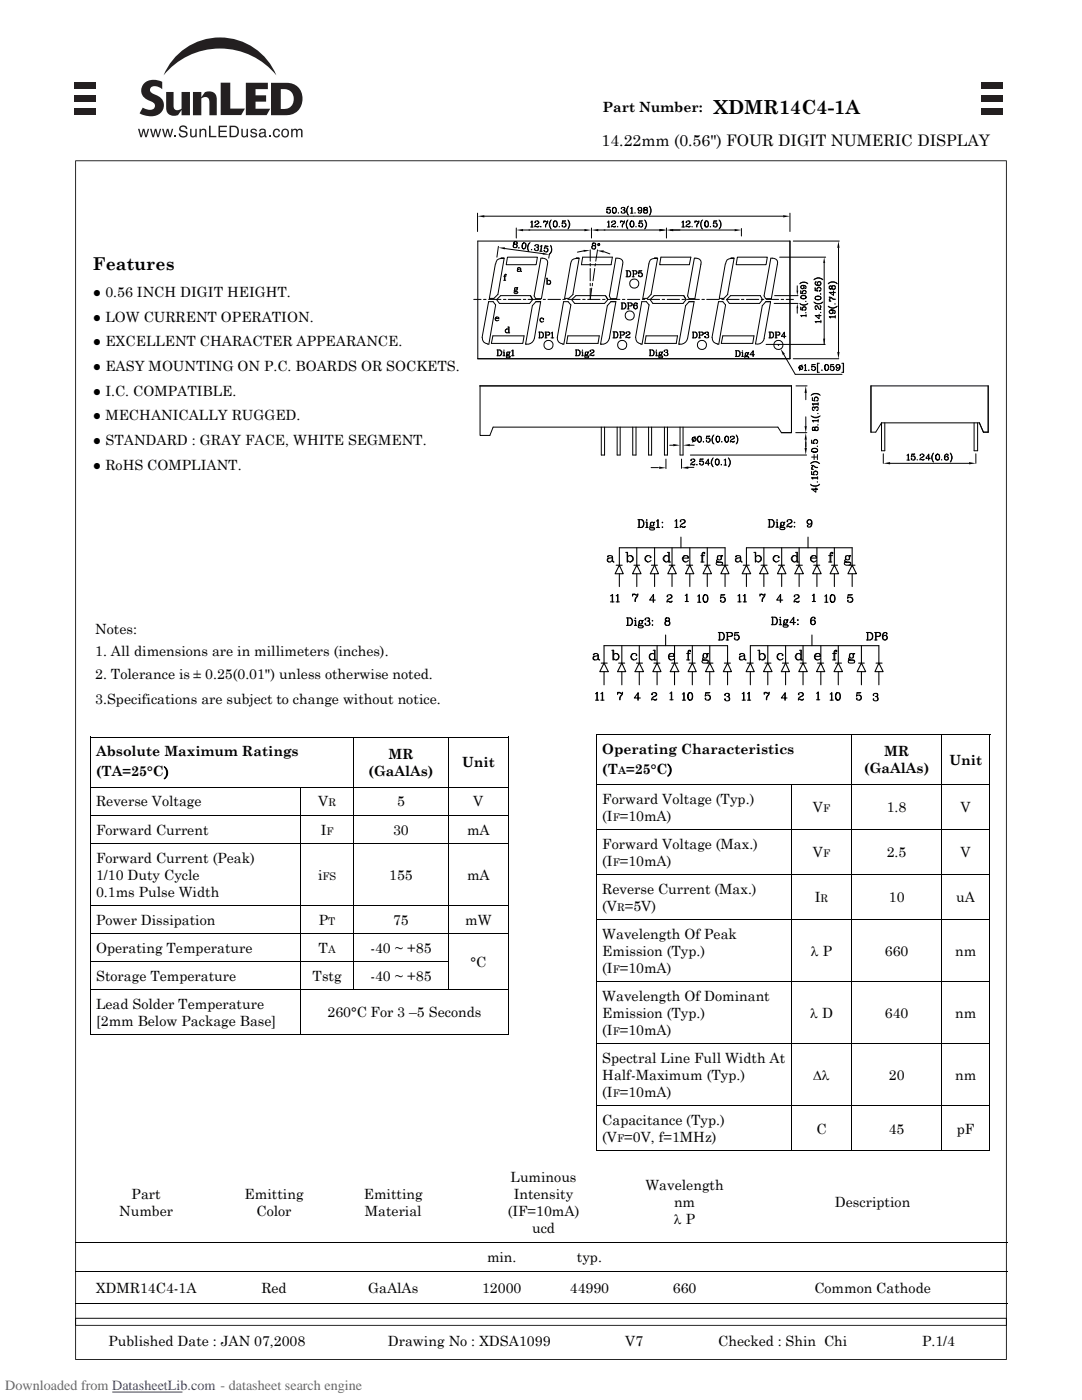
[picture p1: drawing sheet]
<svg xmlns="http://www.w3.org/2000/svg" width="216mm" height="279mm" viewBox="0 0 216 279" stroke-linecap="round" stroke-linejoin="round" font-family="sans-serif">
<defs><g id="words">
<text font-size="3.9" x="142.5" y="22.8">XDMR14C4-1A</text>
<text font-size="3.5" x="18.5" y="53.8">Features</text>
<text font-size="3.2" x="120" y="29.1">14.22mm (0.56&quot;) FOUR DIGIT NUMERIC DISPLAY</text>
<g font-size="2.8">
<text x="120.2" y="22.4">Part Number:</text>
<text x="18.5" y="59.3">● 0.56 INCH DIGIT HEIGHT.</text>
<text x="18.5" y="64.2">● LOW CURRENT OPERATION.</text>
<text x="18.5" y="69.1">● EXCELLENT CHARACTER APPEARANCE.</text>
<text x="18.5" y="74">● EASY MOUNTING ON P.C. BOARDS OR SOCKETS.</text>
<text x="18.5" y="79">● I.C. COMPATIBLE.</text>
<text x="18.5" y="83.9">● MECHANICALLY RUGGED.</text>
<text x="18.5" y="88.8">● STANDARD : GRAY FACE, WHITE SEGMENT.</text>
<text x="18.5" y="93.7">● RoHS COMPLIANT.</text>
<text x="19" y="126.4">Notes:</text>
<text x="19" y="131">1. All dimensions are in millimeters (inches).</text>
<text x="19" y="135.6">2. Tolerance is ± 0.25(0.01&quot;) unless otherwise noted.</text>
<text x="19" y="140.5">3.Specifications are subject to change without notice.</text>
<text x="19.2" y="151">Absolute Maximum Ratings</text>
<text x="19.2" y="154.9">(TA=25°C)</text>
<text x="73.5" y="154.9">(GaAlAs)</text>
<text x="77.5" y="151.5">MR</text>
<text x="92.2" y="153.2">Unit</text>
<text x="120.2" y="150.4">Operating Characteristics</text>
<text x="120.2" y="154.4">(T =25°C)</text>
<text x="172.4" y="154.3">(GaAlAs)</text>
<text x="176.4" y="150.9">MR</text>
<text x="189.4" y="152.6">Unit</text>
<text x="19.2" y="161">Reverse Voltage</text>
<text x="63.5" y="161">V</text>
<text x="79.2" y="161">5</text>
<text x="94.4" y="161">V</text>
<text x="120.2" y="160.4">Forward Voltage (Typ.)</text>
<text x="19.2" y="166.6">Forward Current</text>
<text x="64" y="166.6">I</text>
<text x="78.4" y="166.6">30</text>
<text x="93.2" y="166.6">mA</text>
<text x="120.2" y="163.8">(I =10mA)</text>
<text x="162.2" y="162.1">V</text>
<text x="177" y="162.1">1.8</text>
<text x="191.7" y="162.1">V</text>
<text x="19.2" y="172.1">Forward Current (Peak)</text>
<text x="120.2" y="169.4">Forward Voltage (Max.)</text>
<text x="120.2" y="172.8">(I =10mA)</text>
<text x="162.2" y="171.1">V</text>
<text x="177" y="171.1">2.5</text>
<text x="191.7" y="171.1">V</text>
<text x="19.2" y="175.5">1/10 Duty Cycle</text>
<text x="19.2" y="178.9">0.1ms Pulse Width</text>
<text x="63.5" y="175.5">i</text>
<text x="77.7" y="175.5">155</text>
<text x="93.2" y="175.5">mA</text>
<text x="120.2" y="178.4">Reverse Current (Max.)</text>
<text x="19.2" y="184.6">Power Dissipation</text>
<text x="63.6" y="184.6">P</text>
<text x="78.4" y="184.6">75</text>
<text x="92.8" y="184.6">mW</text>
<text x="120.2" y="181.8">(V =5V)</text>
<text x="162.6" y="180.1">I</text>
<text x="177.4" y="180.1">10</text>
<text x="190.8" y="180.1">uA</text>
<text x="19.2" y="190.1">Operating Temperature</text>
<text x="63.6" y="190.1">T</text>
<text x="73.9" y="190.1">-40 ~ +85</text>
<text x="120.2" y="187.4">Wavelength Of Peak</text>
<text x="120.2" y="190.8">Emission (Typ.)</text>
<text x="161.8" y="190.8">λ P</text>
<text x="176.6" y="190.8">660</text>
<text x="190.6" y="190.8">nm</text>
<text x="19.2" y="195.7">Storage Temperature</text>
<text x="62.4" y="195.7">Tstg</text>
<text x="73.9" y="195.7">-40 ~ +85</text>
<text x="93.9" y="192.9">°C</text>
<text x="120.2" y="194.2">(I =10mA)</text>
<text x="19.2" y="201.3">Lead Solder Temperature</text>
<text x="65.4" y="203">260°C For 3 –5 Seconds</text>
<text x="120.2" y="199.8">Wavelength Of Dominant</text>
<text x="120.2" y="203.2">Emission (Typ.)</text>
<text x="161.6" y="203.2">λ D</text>
<text x="176.6" y="203.2">640</text>
<text x="190.6" y="203.2">nm</text>
<text x="19.2" y="204.7">[2mm Below Package Base]</text>
<text x="120.2" y="206.6">(I =10mA)</text>
<text x="120.2" y="212.2">Spectral Line Full Width At</text>
<text x="120.2" y="215.6">Half-Maximum (Typ.)</text>
<text x="162.3" y="215.6">Δλ</text>
<text x="177.4" y="215.6">20</text>
<text x="190.6" y="215.6">nm</text>
<text x="120.2" y="219">(I =10mA)</text>
<text x="120.2" y="224.6">Capacitance (Typ.)</text>
<text x="120.2" y="227.9">(V =0V, f=1MHz)</text>
<text x="162.9" y="226.3">C</text>
<text x="177.4" y="226.3">45</text>
<text x="190.9" y="226.3">pF</text>
<text x="26.3" y="239.3">Part</text>
<text x="48.8" y="239.3">Emitting</text>
<text x="72.6" y="239.3">Emitting</text>
<text x="101.9" y="235.9">Luminous</text>
<text x="102.5" y="239.3">Intensity</text>
<text x="128.8" y="237.5">Wavelength</text>
<text x="23.8" y="242.7">Number</text>
<text x="51.2" y="242.7">Color</text>
<text x="72.8" y="242.7">Material</text>
<text x="101.3" y="242.7">(IF=10mA)</text>
<text x="134.5" y="244.4">λ P</text>
<text x="134.5" y="240.9">nm</text>
<text x="166.6" y="241">Description</text>
<text x="97.2" y="251.9">min.</text>
<text x="106.2" y="246">ucd</text>
<text x="115.1" y="251.9">typ.</text>
<text x="19.1" y="258">XDMR14C4-1A</text>
<text x="52.2" y="258">Red</text>
<text x="73.5" y="258">GaAlAs</text>
<text x="96.2" y="258">12000</text>
<text x="113.7" y="258">44990</text>
<text x="134.3" y="258">660</text>
<text x="162.5" y="258">Common Cathode</text>
<text x="21.6" y="268.6">Published Date : JAN 07,2008</text>
<text x="77.4" y="268.6">Drawing No : XDSA1099</text>
<text x="124.8" y="268.6">V7</text>
<text x="143.3" y="268.6">Checked : Shin Chi</text>
<text x="184" y="268.6">P.1/4</text>
</g>
<text font-size="2.8" fill="#696969" x="1.1" y="277.4">Downloaded from DatasheetLib.com - datasheet search engine</text>
<g font-size="2.1">
<text x="123.3" y="154.4">A</text>
<text x="65.5" y="161">R</text>
<text x="65.2" y="166.6">F</text>
<text x="122.3" y="163.8">F</text>
<text x="164.2" y="162.1">F</text>
<text x="122.3" y="172.8">F</text>
<text x="164.2" y="171.1">F</text>
<text x="64.3" y="175.5">FS</text>
<text x="65.5" y="184.6">T</text>
<text x="123.1" y="181.8">R</text>
<text x="163.7" y="180.1">R</text>
<text x="65.5" y="190.1">A</text>
<text x="122.3" y="194.2">F</text>
<text x="122.3" y="206.6">F</text>
<text x="122.3" y="219">F</text>
<text x="123.1" y="227.9">F</text>
</g>
</g></defs>
<g fill="#231f20">
<path d="M14.7 21.7h4.4v1.3h-4.4z"/>
<path d="M14.7 19h4.4v1.3h-4.4z"/>
<path d="M14.7 16.5h4.4v1.3h-4.4z"/>
<path d="M195.8 21.7h4.4v1.3h-4.4z"/>
<path d="M195.8 19h4.4v1.3h-4.4z"/>
<path d="M195.8 16.5h4.4v1.3h-4.4z"/>
<path d="M28.9 16.5a3.4 3.4 0 0 1 3.5-.2v1.5a1.84 1.84 0 0 0-2.3-.3 .85 .85 0 0 0 .7 1.3 2.24 2.24 0 0 1 1.9 2.6 2.24 2.24 0 0 1-2.8 1.8l-1.2-.2-.9-.4 .7-1.1a1.88 1.88 0 0 0 2.3 0 .87 .87 0 0 0-.7-1.3 2.16 2.16 0 0 1-1.8-1.5 2.16 2.16 0 0 1 .6-2.2z"/>
<path d="M44 16.5h2v5.2h2.9l-.8 1.3h-4.1z"/>
<path d="M49.1 16.5h4.3v1.3h-2.4v1.2h2.1v1.3h-2.1v1.4h2.9l-.7 1.3h-4.1z"/>
<path d="M33.2 18.4h1.4v2.4a.93 .93 0 0 0 .4 1.1 .93 .93 0 0 0 1.2-.2v-3.3h1.7v4.6h-1.7v-1.1l-.7 1.1a1.6 1.6 0 0 1-2.3-1.5z"/>
<path d="M38.5 18.4h1.7v1l.7-1a1.6 1.6 0 0 1 2.4 1.5v3.1h-1.5v-2.4a.94 .94 0 0 0-.4-1.2 .94 .94 0 0 0-1.2 .3v3.3h-1.7z"/>
<path d="M35.2 11.1a12.1 12.1 0 0 1 19.9 3.9 14.5 14.5 0 0 0-22.5 0 12.2 12.2 0 0 1 2.6-3.9z"/>
<path d="M27.5 25.7h.3l.4 1.3 .3-1.3h.3l.3 1.3 .4-1.3h.3l-.5 1.7h-.3l-.4-1.3-.3 1.3h-.3z"/>
<path d="M29.9 25.7h.3l.4 1.3 .3-1.3h.3l.3 1.3 .4-1.3h.3l-.5 1.7h-.3l-.4-1.3-.3 1.3h-.3z"/>
<path d="M32.3 25.7h.3l.4 1.3 .3-1.3h.3l.3 1.3 .4-1.3h.3l-.5 1.7h-.3l-.4-1.3-.3 1.3h-.3z"/>
<path d="M34.8 27.1h.3v.3h-.3z"/>
<path d="M35.9 25.2a.87 .87 0 0 1 1.5 .6h-.3a.51 .51 0 0 0-.6-.5 .51 .51 0 0 0-.4 .5l.5 .3a.72 .72 0 0 1 .8 .7 .72 .72 0 0 1-.9 .7l-.4-.1-.3-.3-.1-.5h.3a.58 .58 0 0 0 .5 .6 .58 .58 0 0 0 .6-.6l-.2-.1a.92 .92 0 0 1-1.1-1z"/>
<path d="M37.9 25.7h.3v1.1a.38 .38 0 0 0 .4 .4 .38 .38 0 0 0 .4-.4v-1.1h.3v1.7h-.3v-.2a.57 .57 0 0 1-.7 .2 .57 .57 0 0 1-.4-.5z"/>
<path d="M39.8 25.7h.3v.3a.6 .6 0 0 1 .7-.3 .6 .6 0 0 1 .4 .6v1.1h-.3v-1.1a.42 .42 0 0 0-.5-.3 .42 .42 0 0 0-.3 .5v.9h-.3z"/>
<path d="M41.7 25.1h.3v2h1.2v.3h-1.5z"/>
<path d="M43.6 25.1h1.7v.3h-1.4v.7h1.3v.2h-1.3v.8h1.4v.3h-1.7z"/>
<path d="M48.2 25.7h.2v1.1a.38 .38 0 0 0 .5 .4 .38 .38 0 0 0 .3-.4v-1.1h.3v1.7h-.3v-.2a.57 .57 0 0 1-.6 .2 .57 .57 0 0 1-.4-.5z"/>
<path d="M50.1 25.8a.68 .68 0 0 1 1.2 .4h-.3a.36 .36 0 0 0-.4-.3 .36 .36 0 0 0-.3 .3l.1 .1a.85 .85 0 0 1 .9 .7 .73 .73 0 0 1-.8 .4 .73 .73 0 0 1-.6-.5h.3a.41 .41 0 0 0 .4 .3 .41 .41 0 0 0 .4-.4h-.1a.85 .85 0 0 1-.9-.8z"/>
<path d="M53.6 27.1h.4v.3h-.4z"/>
<path d="M54.6 25.9a.69 .69 0 0 1 .8-.2 .69 .69 0 0 1 .5 .6h-.3a.47 .47 0 0 0-.6-.4 .47 .47 0 0 0-.3 .7 .44 .44 0 0 0 .4 .6 .44 .44 0 0 0 .5-.4h.3a.76 .76 0 0 1-1 .6 .76 .76 0 0 1-.4-1.1z"/>
<path d="M58.1 25.7h.3v.3a.55 .55 0 0 1 .9-.1 .56 .56 0 0 1 .7-.2 .56 .56 0 0 1 .4 .6v1.1h-.3v-1.3l-.3-.2a.41 .41 0 0 0-.4 .5v1h-.3v-1.1a.38 .38 0 0 0-.5-.4 .38 .38 0 0 0-.2 .6v.9h-.3z"/>
<path d="M54.1 16.5v6.5h2.8a3.3 3.3 0 0 0 3.4-2.8 3.3 3.3 0 0 0-2.4-3.6zM56 17.8a2.05 2.05 0 0 1 2.6 2 2.05 2.05 0 0 1-2.6 1.9z"/>
<path d="M45.8 25.1h.9a1.17 1.17 0 0 1 1 1.1 1.17 1.17 0 0 1-1 1.2h-.9zM46.1 25.4v1.7h.6a.9 .9 0 0 0 .7-.9 .9 .9 0 0 0-.7-.8z"/>
<path d="M51.8 25.9a.74 .74 0 0 1 1.2 .2v1l.2 .1v.2h-.1a.47 .47 0 0 0-.8 0 .52 .52 0 0 1-.7-.4 .52 .52 0 0 1 .6-.6l.5-.1a.38 .38 0 0 0-.3-.4 .38 .38 0 0 0-.4 .3h-.3zM52 26.8a.4 .4 0 0 0 .5 .4 .4 .4 0 0 0 .2-.6z"/>
<path d="M56.3 25.9a.82 .82 0 0 1 1.2 .1 .82 .82 0 0 1-.1 1.2 .82 .82 0 0 1-1.2-.2l-.1-.7zM56.6 26a.6 .6 0 0 0-.2 .8 .6 .6 0 0 0 .9 .2 .61 .61 0 0 0 .1-.8 .61 .61 0 0 0-.8-.2z"/>
</g>
<g fill="#000">
<path d="M95.3 43.1l1.3-.2v.5zM99.5 49.4h1.3l-.1 .4zM103 45.9l1.4-.2v.5zM108.3 50.4l1.3 .4h-1.3zM116.5 49.9l1.3 .1-1.3 .3zM116.6 45.7l1.4 .2-1.4 .3zM118 45.9l1.4-.2v.5zM119.2 50h1.3l-.1 .4zM131.6 45.7l1.3 .2-1.3 .3zM131.6 45.7l1.4 .2-1.4 .3zM133 45.9l1.3-.2v.5zM146.6 45.7l1.3 .2-1.3 .3z"/>
<path d="M156.3 42.9l1.3 .2-1.3 .3zM158.9 58h.4l-.2 1zM164.5 51.3l.2 1.2h-.4zM167.3 48.1l.2 1.4h-.4zM155.8 69.6l.8 1-.4 .3zM159.1 60.6l.2 .9h-.4zM160.8 77l.2 1.4h-.5zM164.3 67.6h.4l-.2 1.1zM167.1 70.2h.4l-.2 1.4zM131.5 93.1l1.4 .3-1.4 .2zM134.3 88.6l1.4 .3-1.4 .2zM136 93.4l1.3-.3v.5z"/>
<path d="M136.3 88.9l1.4-.3v.5zM160.5 85h.5l-.2 1.4zM160.5 89.4h.5l-.2 1.4zM160.8 86.4l.2 1.4h-.5zM176.2 92.5l1.4-.3v.5zM193.4 92.2l1.3 .3-1.3 .2z"/>
<path d="M15 32v239.4h185.9v-239.4zM15.2 32.2h185.5v239h-185.5z"/>
<path d="M15 263v1.6h185.9v-1.6zM15.2 263.2h185.5v1.2h-185.5z"/>
</g>
<g fill="none" stroke="#000" stroke-width=".21">
<path d="M121.3 111l-.1 .2v-.2l.3-.1 .6 .1 .1 .9 .2 .3M121.5 111.4l-.3 .3 .1 .3 .2 .2M121.8 118.9l.4-.3v1.5M122.2 118.7v1.4M122.2 111v.9l.3 .3M122.2 111.2l-1 .3v.5a.59 .59 0 0 0 1-.1M122.9 118.9l.4-.3v1.5M122.9 112.8h1.3M123.2 118.7v1.4M123.6 114.5v2.6M123.6 112.8l.8 1.7h-1.7zM124.9 110.2h.3v2"/>
<path d="M125.1 110.2v2M125.2 111.2a.64 .64 0 0 1 1.1 .1 .64 .64 0 0 1-.7 .9l-.4-.3M125.8 110.9a.71 .71 0 0 1 .5 .8l-.5 .5M126.2 118.8l.2-.2 .6 .2 .3-.2-.1 .4-.4 .7v.3M126.2 118.6v.4M126.3 118.7l.3-.1 .4 .2M126.5 112.8h1.1M127.1 109.3v3.5M127.1 114.5v2.6M127.1 112.8l.8 1.7h-1.7zM127.2 119a1.07 1.07 0 0 0-.5 1M127.3 103.7h.7a.84 .84 0 0 1 .5 .8 .84 .84 0 0 1-.5 .8h-.7"/>
<path d="M127.5 103.7v1.6M127.6 103.7v1.6M128 103.7a.91 .91 0 0 1 0 1.6M128.8 104.2h.3v1.1M128.8 105.3h.5M129 103.8h.1zM129.1 104.2v1.1M129.3 110.9a.71 .71 0 0 0-.5 .8l.5 .5M129.7 105.1l.8 .2v.4h-.8v-.4h.2M129.8 111.2h-.1h.2a.66 .66 0 0 0-1-.1 .66 .66 0 0 0 0 1 .66 .66 0 0 0 1-.2M129.8 104.8l-.1 .3 .1 .2 .8 .2M129.9 104.3v.6"/>
<path d="M129.9 104.3h.4l.1 .5-.2 .2-.4-.2zM130 112.8h1.2M130.3 118.8v1.4M130.3 104.3v.6M130.5 104.3l.1-.1-.2 .1M130.6 109.3v3.5M130.6 114.5v2.6M130.6 112.8l.8 1.7h-1.6zM130.8 119.8h-1.2l.8-1.2v1.6M131 104l.3-.3v1.6M131 105.3h.6M131.3 103.8v1.5"/>
<path d="M132.1 104.3h.1zM132.1 105.2h.1zM132.9 110.9a.68 .68 0 0 0-.5 .6 .68 .68 0 0 0 .5 .7M133.2 110.2h.3v2M133.2 119v.1h-.1a.51 .51 0 0 1 .5-.4 .51 .51 0 0 1 .5 .4l-.9 .7-.1 .4M133.3 120l.7 .2 .1-.2-.2 .1-.8-.1M133.5 111.2a.6 .6 0 0 0-.9-.2l-.3 .4a.64 .64 0 0 0 .4 .7 .64 .64 0 0 0 .8-.2M133.5 110.2v2h.3M133.5 112.8h1.2M133.7 118.7l.3 .4-.5 .5M134.1 114.5v2.6M134.1 109.3v3.5"/>
<path d="M134.1 112.8l.8 1.7h-1.7zM134.7 104l.3-.3v1.6M134.7 105.3h.6M134.9 103.8v1.5M135.8 104v.1h-.1a.48 .48 0 0 1 .6-.4 .48 .48 0 0 1 .4 .5l-.4 .3a.72 .72 0 0 0-.6 .8M135.9 107.2v2.1M135.9 105.1l.7 .2 .1-.2-.2 .1-.8-.1M136.3 111.4h1.1v-.2a.61 .61 0 0 0-1-.2l-.2 .4a.72 .72 0 0 0 .7 .8l.5-.3M136.4 103.7l.3 .4-.6 .5M136.7 118.8l.4-.2v1.4M136.7 110.9a.68 .68 0 0 0-.4 .6 .68 .68 0 0 0 .4 .7M137 118.6v1.4"/>
<path d="M137 112.8h1.2M137.2 111l.1 .4M137.6 114.5v2.6M137.6 112.8l.8 1.7h-1.6zM137.6 109.3v3.5M139.2 119l.4-.3v1.5M139.5 118.8v1.4M139.8 112.2h.7M139.8 110.9h.8M140.3 110.2l-.1 .3v1.7M140.6 110.3v.2v-.3l-.4 .1-.1 .2v1.7M140.6 112.8h1.1"/>
<path d="M140.7 118.7a.86 .86 0 0 0 0 1.5h.1a.86 .86 0 0 0 0-1.5 .86 .86 0 0 0-.1 1.5M141 118.8h.1a1.07 1.07 0 0 1-.3 1.4M141.1 114.5v2.6M141.1 109.3v3.5M141.1 112.8l.9 1.7h-1.7zM143 111.9l.4 .3h.7l.1 .3-.4 .3h-.5l-.4-.3 .1-.3h.3M143.2 111.6l-.2 .3 .1 .3 1.1 .2M143.3 111v.7M143.8 111v.7M143.9 118.8l.7-.1h-.7l-.1 .7a.53 .53 0 0 1 .8-.2 .53 .53 0 0 1 0 .9 .53 .53 0 0 1-.8-.2v-.1v.1M144 111l.2-.1-.3 .1M144 112.8h1.2"/>
<path d="M144.3 119.2l.4 .4-.1 .4-.3 .2M144.7 114.5v2.6M144.7 112.8v-3.5h-21.1v3.5M144.7 112.8l.8 1.7h-1.7zM146.9 111l-.1 .2v-.2l.3-.1 .6 .1 .1 .9 .2 .3M147.1 111.4l-.3 .3 .1 .3 .2 .2M147.2 118.9l.4-.3v1.5M147.5 118.7v1.4M147.7 111v.9l.4 .3M147.7 111.2l-.9 .3v.5a.59 .59 0 0 0 .9-.1M148.3 118.9l.4-.3v1.5M148.3 112.8h1.2"/>
<path d="M148.6 118.7v1.4M148.9 114.5v2.6M148.9 112.8v-3.5h21.1v3.5M148.9 112.8l.9 1.7h-1.7zM150.4 110.2h.4v2M150.7 110.2v2M150.8 111.2a.64 .64 0 0 1 1.1 .1 .64 .64 0 0 1-.7 .9l-.4-.3M151.4 110.9a.71 .71 0 0 1 .4 .8l-.4 .5M151.6 118.8l.3-.2 .5 .2 .2-.2v.4l-.5 .7v.3M151.6 118.6v.4M151.7 118.7l.3-.1 .3 .2M151.9 112.8h1.2"/>
<path d="M152.4 114.5v2.6M152.4 109.3v3.5M152.4 112.8l.9 1.7h-1.7zM152.6 119a1.07 1.07 0 0 0-.5 1M153.3 103.7h.7a.8 .8 0 0 1 .5 .8 .8 .8 0 0 1-.5 .7h-.7M153.5 103.7v1.5M153.6 103.7v1.5M154 103.7a.85 .85 0 0 1 0 1.5M154.8 110.9a.71 .71 0 0 0-.4 .8l.4 .5M154.8 104.2h.3v1M154.8 105.2h.5M155 103.8h.1z"/>
<path d="M155.1 104.2v1M155.3 112.8h1.2M155.4 111.2h-.1h.2a.66 .66 0 0 0-1-.2 .66 .66 0 0 0 0 1.1 .66 .66 0 0 0 1-.2M155.7 118.8v1.4M155.7 105.1l.8 .2v.3h-.8v-.3l.2-.1M155.8 104.8l-.1 .2 .1 .2 .8 .2M155.9 104.3v.5M156 114.5v2.6M156 109.3v3.5M156 112.8l.8 1.7h-1.7zM156.2 119.8h-1.2l.8-1.2v1.6M156.3 104.3v.5"/>
<path d="M156.5 104.3l.1-.1-.2 .1M157.1 104v.1h-.1a.51 .51 0 0 1 .6-.4 .51 .51 0 0 1 .4 .4l-.9 .7-.1 .4M157.3 105l.6 .2 .1-.2-.2 .1h-.8M157.7 103.7l.3 .4-.6 .5M158.5 110.9a.68 .68 0 0 0-.5 .6 .68 .68 0 0 0 .5 .7M158.5 104.3h.1zM158.5 105.1h.1zM158.5 119v.1a.51 .51 0 0 1 .5-.4 .51 .51 0 0 1 .5 .4l-1 .7v.4M158.7 120l.6 .2 .2-.2-.3 .1-.7-.1M158.7 110.2h.4v2M158.9 112.8h1.2M159 111.2a.6 .6 0 0 0-.8-.2l-.3 .4a.64 .64 0 0 0 .4 .7 .64 .64 0 0 0 .7-.2"/>
<path d="M159 110.2v2h.4M159.1 118.7l.3 .4-.6 .5M159.5 109.3v3.5M159.5 114.5v2.6M159.5 112.8l.8 1.7h-1.7zM161.2 107.2v2.1M161.4 103.7l-.3 .4 .1 .3 .2 .2M161.6 103.7l.1 .1a1.01 1.01 0 0 1 0 1.3M161.8 111.4h1.1a.62 .62 0 0 0-.9-.4 .62 .62 0 0 0 0 1 .63 .63 0 0 0 .9-.1M161.9 104.2a.48 .48 0 0 1-.6 .4 .48 .48 0 0 1-.2-.7 .48 .48 0 0 1 .7-.1 .81 .81 0 0 1 .2 .9 .81 .81 0 0 1-.7 .5l-.2-.2 .1-.2v.2M162.1 118.8l.3-.2v1.4M162.3 110.9a.71 .71 0 0 0-.5 .8l.5 .5"/>
<path d="M162.4 112.8h1.2M162.4 118.6v1.4M162.7 111l.2 .4M163 109.3v3.5M163 112.8l.9 1.7h-1.7zM163 114.5v2.6M164.6 119l.3-.3v1.5M164.9 118.8v1.4M165.3 112.2h.7M165.3 110.9h.8M165.9 110.2l-.1 .3v1.7M165.9 112.8h1.2"/>
<path d="M166.1 118.7a.86 .86 0 0 0 0 1.5h.1a.86 .86 0 0 0 0-1.5 .86 .86 0 0 0-.1 1.5M166.1 110.3l-.1 .1 .1 .1v-.3l-.3 .1-.2 .2v1.7M166.3 118.8h.1a1.07 1.07 0 0 1-.2 1.4M166.5 109.3v3.5M166.5 112.8l.8 1.7h-1.7zM166.5 114.5v2.6M168.5 111.9l.4 .3h.8l.1 .3-.4 .3h-.6l-.3-.3v-.3h.3M168.8 111.6l-.3 .3 .2 .3 1.1 .2M168.8 111v.7M169.3 118.8l.7-.1h-.7l-.2 .7a.56 .56 0 0 1 .9-.1 .56 .56 0 0 1 0 .8l-.5 .1-.3-.2v-.2v.1M169.4 111v.7M169.4 112.8h1.2"/>
<path d="M169.5 111l.3-.1-.3 .1M169.7 119.2a.5 .5 0 0 1 .4 .5 .5 .5 0 0 1-.4 .5M170 112.8l.9 1.7h-1.7zM170 114.5v2.6M118.5 130.6h-.1a.62 .62 0 0 1 .8-.1l.2 .9 .2 .3M118.7 131l-.3 .3 .3 .4M118.8 138.4l.4-.2v1.5M118.8 139.7h.7M119.1 138.2v1.5M119.3 130.6l.1 1 .3 .1M119.3 130.8l-.9 .3-.1 .3a.56 .56 0 0 0 1 0M119.9 138.4l.3-.2v1.5"/>
<path d="M119.9 139.7h.6M120 132.3h1.2M120.2 138.2v1.5M120.5 132.3v-3.4h24.7v3.4M120.5 132.3l.9 1.7h-1.7zM120.5 134v2.7M121.8 120.1h.7M122.1 129.8h.3v1.9M122.3 129.8v1.9M122.4 130.7l.2-.2 .4-.1a.66 .66 0 0 1 .5 .7 .66 .66 0 0 1-.5 .6l-.4-.1-.2-.2M122.9 130.4a.66 .66 0 0 1 .5 .7 .66 .66 0 0 1-.5 .6M122.9 120.1h.7"/>
<path d="M123.2 138.4l.2-.2 .5 .2 .3-.2v.4l-.5 .7v.4M123.2 138.2v.4M123.3 138.3l.3-.1 .3 .2M123.4 132.3h1.2M124.1 128.9v3.4M124.1 134v2.7M124.1 132.3l.8 1.7h-1.7zM124.2 138.6a1.07 1.07 0 0 0-.5 1.1M125 123.3h.7a.8 .8 0 0 1 .5 .8 .8 .8 0 0 1-.5 .7h-.7M125.2 123.3v1.5M125.3 123.3v1.5M125.7 123.3a.85 .85 0 0 1 0 1.5"/>
<path d="M126.4 130.4a.69 .69 0 0 0-.4 .7 .69 .69 0 0 0 .4 .6M126.6 123.8h.3v1M126.6 124.8h.5M126.7 123.4h.2zM126.8 123.8v1M127 130.7v.1h.1a.65 .65 0 0 0-1-.2 .65 .65 0 0 0 0 1 .65 .65 0 0 0 1-.2M127 132.3h1.2M127.3 138.4v1.3M127.4 124.7l.9 .2v.3h-.9v-.3l.2-.1M127.6 134v2.7M127.6 128.9v3.4M127.6 124.4l-.2 .2 .1 .2 .8 .2"/>
<path d="M127.6 132.3l.8 1.7h-1.7zM127.6 123.9v.6M127.8 139.3h-1.2l.7-1.1v1.5M128.1 123.9v.6M128.2 123.9l.1-.1-.2 .2M128.8 123.6v.1h-.1a.47 .47 0 0 1 .5-.4 .47 .47 0 0 1 .4 .4v.2l-.5 .1M129.3 123.3l.3 .2-.3 .5 .4 .3a.51 .51 0 0 1-.4 .5 .51 .51 0 0 1-.6-.3h.1M129.6 124.1v.4l-.1 .2M130 130.4a.69 .69 0 0 0-.4 .7 .69 .69 0 0 0 .4 .6M130.1 138.5v.2l-.1-.1a.51 .51 0 0 1 .6-.4 .51 .51 0 0 1 .4 .5l-.9 .6-.1 .4M130.1 123.9h.2zM130.1 124.7h.2z"/>
<path d="M130.3 139.5l.6 .2 .1-.2-.2 .2-.8-.1M130.3 129.8h.4v1.9M130.5 132.3h1.2M130.6 130.7l-.1-.2-.5-.1a.66 .66 0 0 0-.5 .7 .66 .66 0 0 0 .5 .6l.5-.1 .1-.2M130.6 129.8v1.9h.4M130.7 138.2l.3 .5-.6 .4M131.1 134v2.7M131.1 128.9v3.4M131.1 132.3l.8 1.7h-1.6zM132.8 126.7v2.2M133 123.3l-.2 .1-.1 .3a.51 .51 0 0 0 .9 0v-.2a.5 .5 0 0 0-.7-.1l-.1 .3 .2 .3M133 124l-.3 .2v.3l.3 .3"/>
<path d="M133.3 123.3l.2 .2-.2 .5 .4 .2a.49 .49 0 0 1-.6 .6 .49 .49 0 0 1-.3-.8h.2M133.5 131h1v-.2a.62 .62 0 0 0-.8-.3 .62 .62 0 0 0-.3 .8 .63 .63 0 0 0 1 .3l.1-.2M133.5 124l.1 .5-.3 .3M133.7 138.4l.3-.3v1.6M133.7 139.7h.6M133.9 130.4a.69 .69 0 0 0-.4 .7 .69 .69 0 0 0 .4 .6M134 138.2v1.5M134 132.3h1.2M134.4 130.5l.1 .5M134.6 134v2.7M134.6 128.9v3.4M134.6 132.3l.8 1.7h-1.7z"/>
<path d="M136.2 138.5l.3-.3v1.5M136.2 139.7h.6M136.4 138.3v1.4M136.7 120h.7M137 131.7h.6M137 130.4h.7M137.5 129.8l-.1 .3v1.6M137.5 132.3h1.2M137.6 138.2a.86 .86 0 0 0 0 1.5h.2a.86 .86 0 0 0 0-1.5 .86 .86 0 0 0-.2 1.5M137.7 129.9v.2v-.3l-.3 .1-.1 .2v1.6M137.9 138.3l.1 .1a1.07 1.07 0 0 1-.2 1.3M138.1 134v2.7"/>
<path d="M138.1 128.9v3.4M138.1 132.3l.8 1.7h-1.6zM139.2 120.2h.6M140.2 131.5l.1 .1 1 .2v.5h-1.1l-.1-.3 .3-.3M140.3 131.1l-.1 .3 .1 .3 .7 .1 .3 .2M140.4 130.5v.8M140.8 138.3l.8-.1h-.8l-.1 .7a.56 .56 0 0 1 .9-.1 .56 .56 0 0 1 0 .9h-.5l-.3-.1v-.3v.1M141 130.5v.8M141.1 132.3h1.2M141.2 130.5l.1-.1-.2 .2M141.3 138.7l.4 .5-.1 .3-.3 .2M141.6 134v2.7"/>
<path d="M141.6 128.9v3.4M141.6 132.3l.9 1.7h-1.7zM143.3 126.2h.7a.8 .8 0 0 1 .6 .8 .8 .8 0 0 1-.6 .7h-.7M143.5 126.2v1.5M143.6 126.2v1.5M144 126.2a.85 .85 0 0 1 0 1.5M144.5 132.3h1.2M144.7 138.7v.1l-.1-.1a.47 .47 0 0 1 .5-.3 .47 .47 0 0 1 .4 .4v.1l-.5 .1M144.9 126.2h.8l.5 .3-.2 .4-.8 .1M144.9 127.7h.5M145.1 126.2v1.5M145.2 134v2.7"/>
<path d="M145.2 126.2v1.5M145.2 132.3l.8 1.7h-1.7zM145.2 138.4l.3 .2-.3 .4 .4 .4a.51 .51 0 0 1-.4 .5 .51 .51 0 0 1-.6-.4h.2l-.1 .1M145.5 139.2v.4l-.1 .2M145.7 126.2l.4 .3-.1 .4-.3 .1M146.7 126.3l.7-.1h-.7l-.2 .7a.53 .53 0 0 1 .8-.1 .53 .53 0 0 1 0 .8 .53 .53 0 0 1-.8-.2l.1-.1v.1M147.1 126.7l.4 .5-.1 .3-.3 .2M147.2 120.1h.7M147.7 130.6h-.1a.62 .62 0 0 1 .8-.1l.2 .9 .2 .3M147.9 131a.36 .36 0 0 0-.3 .3 .36 .36 0 0 0 .3 .4M148.1 138.4l.3-.2v1.5M148.1 139.7h.6"/>
<path d="M148.3 120.1h.6M148.4 138.2v1.5M148.5 130.6l.1 1 .3 .1M148.5 130.8l-.9 .3-.1 .3a.56 .56 0 0 0 1 0M149.1 132.3h1.2M149.2 138.4l.3-.2v1.5M149.2 139.7h.6M149.4 138.2v1.5M149.7 134v2.7M149.7 132.3l.8 1.7h-1.6zM149.7 132.3v-3.4h25.7v3.4M151.2 129.8h.4v1.9"/>
<path d="M151.5 129.8v1.9M151.6 130.7l.2-.2 .4-.1a.66 .66 0 0 1 .5 .7 .66 .66 0 0 1-.5 .6l-.4-.1-.2-.2M152.1 130.4a.7 .7 0 0 1 .3 1.2l-.3 .1M152.5 138.4l.2-.2 .5 .2 .3-.2-.1 .4-.4 .7v.4M152.5 138.2v.4M152.6 138.3l.2-.1 .4 .2M152.6 132.3h1.2M153.2 134v2.7M153.2 132.3l.9 1.7h-1.7zM153.2 128.9v3.4M153.4 138.6a1.07 1.07 0 0 0-.5 1.1M153.9 123.2h.7a.8 .8 0 0 1 .5 .7 .8 .8 0 0 1-.5 .8h-.7"/>
<path d="M154.1 123.2v1.5M154.2 123.2v1.5M154.6 123.2a.85 .85 0 0 1 0 1.5M155.5 123.7h.3v1M155.5 124.7h.5M155.6 130.4a.7 .7 0 0 0-.2 1.2l.2 .1M155.6 123.2h.2zM155.7 123.7v1M156.1 132.3h1.2M156.1 130.7v.1h.2a.65 .65 0 0 0-1-.2 .65 .65 0 0 0 0 1 .65 .65 0 0 0 1-.2M156.3 124.5l.9 .2v.4h-.9v-.4h.2M156.5 124.2l-.2 .3 .1 .2 .9 .2"/>
<path d="M156.5 123.7v.6M156.6 138.4v1.3M156.8 134v2.7M156.8 132.3l.7 1.7h-1.6zM156.8 128.9v3.4M157 123.7v.6M157 139.3h-1.1l.8-1.1v1.5M157.1 123.7h.2l-.3 .1M158.3 123.3v1.4M158.7 124.2h-1.1l.8-1v1.5M159.1 123.7h.2zM159.1 124.6h.2z"/>
<path d="M159.2 130.4a.69 .69 0 0 0-.4 .7 .69 .69 0 0 0 .4 .6M159.4 138.5v.2l-.1-.1a.51 .51 0 0 1 .5-.4 .51 .51 0 0 1 .5 .5l-.9 .6-.1 .4M159.5 139.5l.7 .2 .1-.2-.2 .2-.8-.1M159.5 129.8h.4v1.9M159.7 132.3h1.2M159.8 130.7a.63 .63 0 0 0-.9-.1 .63 .63 0 0 0 0 .9 .63 .63 0 0 0 .9-.1M159.8 129.8v1.9h.4M160 138.2l.2 .5-.5 .4M160.2 134v2.7M160.2 132.3l.9 1.7h-1.7zM160.2 128.9v3.4M162 126.7v2.2"/>
<path d="M162.1 120h.6M162.2 123.2a.9 .9 0 0 0 0 1.5M162.4 123.8l.3 .4-.4 .5M162.6 123.4v.1l.1-.1a.52 .52 0 0 0-.7-.2 .52 .52 0 0 0-.3 .6v.4a.48 .48 0 0 0 .6 .5 .48 .48 0 0 0 .4-.6 .48 .48 0 0 0-.7-.3l-.2 .4M162.6 131h1.1a.64 .64 0 0 0-.7-.6 .64 .64 0 0 0-.6 .8 .64 .64 0 0 0 .8 .5l.5-.3M162.9 138.4l.4-.3v1.6M162.9 139.7h.7M163.1 130.4a.7 .7 0 0 0-.2 1.2l.2 .1M163.1 132.3h1.3M163.2 138.2v1.5M163.5 130.5l.1 .5M163.8 134v2.7"/>
<path d="M163.8 132.3l.8 1.7h-1.7zM163.8 128.9v3.4M164.6 120.2h.6M165.6 138.5l.4-.3v1.5M165.6 139.7h.7M165.9 138.3v1.4M166.1 131.7h.7M166.1 130.4h.8M166.7 132.3h1.2M166.7 129.8l-.1 .3v1.6M166.9 129.9l-.1 .1 .1 .1v-.3l-.3 .1-.2 .2v1.6M167.1 138.2a.86 .86 0 0 0 0 1.5h.2a.86 .86 0 0 0 0-1.5 .86 .86 0 0 0-.2 1.5"/>
<path d="M167.3 134v2.7M167.3 132.3l.8 1.7h-1.7zM167.3 128.9v3.4M167.4 138.3l.1 .1a1.07 1.07 0 0 1-.2 1.3M169.3 131.5l.4 .2 .8 .1v.5h-1.2v-.5l.3-.1M169.5 131.1l-.2 .3 .2 .3 .7 .1 .3 .2M169.6 130.5v.8M169.6 130.5h.6l.1 .4-.1 .3-.2 .1-.4-.1-.1-.3zM170.2 130.5v.8M170.3 130.5l.2-.1-.2 .2M171 138.3l.7-.1h-.7l-.1 .7a.53 .53 0 0 1 .8-.1 .53 .53 0 0 1 0 .8 .53 .53 0 0 1-.8-.2l.1-.1v.1M171.3 132.3h1.2"/>
<path d="M171.5 138.7l.3 .5-.1 .3-.2 .2M171.9 128.9v3.4M171.9 134v2.7M171.9 132.3l.8 1.7h-1.7zM172.9 126.2h.7a.77 .77 0 0 1 .6 .8 .77 .77 0 0 1-.6 .7h-.7M173.1 126.2v1.5M173.2 126.2v1.5M173.6 126.2a.8 .8 0 0 1 .5 .8 .8 .8 0 0 1-.5 .7M174.3 138.7v.1l-.1-.1a.47 .47 0 0 1 .5-.3 .47 .47 0 0 1 .5 .4l-.1 .1-.4 .1M174.5 126.2h.9l.3 .3a.39 .39 0 0 1-.3 .5h-.6M174.5 127.7h.5M174.7 126.2v1.5"/>
<path d="M174.8 126.2v1.5M174.8 132.3h1.2M174.9 138.4l.2 .2-.2 .4 .3 .4a.51 .51 0 0 1-.4 .5 .51 .51 0 0 1-.6-.4h.2l-.1 .1M175.1 139.2l.1 .4-.2 .2M175.4 134v2.7M175.4 126.2l.2 .3v.2l-.2 .3M175.4 132.3l.8 1.7h-1.6zM176.6 126.2a.9 .9 0 0 0-.1 1.5M176.8 126.9l.2 .4-.4 .4M176.9 126.4v.2l.1-.2a.52 .52 0 0 0-.6-.1 .52 .52 0 0 0-.3 .6v.4a.48 .48 0 0 0 .5 .5 .48 .48 0 0 0 .4-.6 .48 .48 0 0 0-.6-.3l-.3 .3"/>
<circle cx="143.5" cy="111.3" r=".45"/>
<circle cx="156.1" cy="104.6" r=".36"/>
<circle cx="169.1" cy="111.3" r=".45"/>
<circle cx="127.8" cy="124.2" r=".36"/>
<circle cx="140.7" cy="130.9" r=".48"/>
<circle cx="156.8" cy="124" r=".36"/>
</g>
<g fill="none" stroke="#000" stroke-width=".2">
<path d="M94.5 59.8h1.5M95.3 42.5v3.7M95.3 48.1h62.3v23.5h-62.3M95.3 48.1v23.5zM96.5 59.8h.5M96.6 43.1h59.7M97.5 59.8h2.5M99.5 49.2l-.3 2.1M100 51.6a1.04 1.04 0 0 0-1.1 1.1M100.5 59.8h.5M100.5 49.6l7.8 1M100.5 55.1h.5"/>
<path d="M100.5 55.9h.4M100.5 51.5h-.5h.6l-1.2 7.2-.9 .9h-.9l1.2-6.9M100.9 54.7l-.1 1.2M101 54.8v.1l-.1-.2-.2 .2v1M101.3 51.3h5.9l-.2 1.5h-6zM101.4 59.8h2.5M102.6 58l.7 .2v.2l-.2 .2h-.3l-.2-.2 .2-.2M102.7 57.8v.4l.6 .1M102.7 48.7l-.2 .2v.4l.1 .1M102.8 57.4v.5M102.8 57.4h.3v.5h-.4zM102.8 48.2l-.2 .1v.4h.5a.25 .25 0 0 0 .1-.2 .25 .25 0 0 0-.2-.2h-.3l-.1 .2 .1 .2"/>
<path d="M103 45.5v2M103 48.3l.2 .3-.2 .2 .2 .2-.1 .4h-.5l-.2-.1 .1-.5 .2-.1M103.1 48.8l.1 .2-.1 .4h-.2M103.1 57.4v.5M103.2 57.4h.1l-.1 .1M103.3 53.5l.2-.1 .4 .1 .1 .7M103.5 53.7l-.2 .2 .2 .3M103.5 49.5h.1zM103.9 53.5v.5l.2 .2M103.9 53.6l-.6 .2-.1 .1 .1 .2 .2 .1 .4-.2M104.4 45.9h12.4M104.4 59.8h.5"/>
<path d="M104.6 48.5h-.2a.75 .75 0 0 0 0 1.2h.1a.81 .81 0 0 0 .4-1.1l-.4-.1a.82 .82 0 0 0-.1 1.2M104.8 48.6v.7l-.3 .4M105.4 59.8h2.5M105.7 48.5l-.4 .9 .2 .7M105.8 48.4l-.1 .1a1.25 1.25 0 0 0-.2 1.7M105.9 59.1l.4 .7-.6 .8h-6l-.6-.8 .8-.8h6l.4 .8M105.9 44.3l.3-.2v1.2M105.9 45.3h.5M106 49.8h.1zM106.1 44.1v1.2M106.8 44.3v.1a.36 .36 0 0 1 .4-.3 .36 .36 0 0 1 .3 .4l-.7 .4-.1 .4M106.8 49l-.1 .1a.35 .35 0 0 1 .5-.3 .35 .35 0 0 1 .2 .5h-.4"/>
<path d="M106.9 45.2l.3 .1 .3-.1h-.8M107.2 44.1l.3 .3-.5 .4M107.3 48.9l.1 .2-.2 .3 .2 .2v.3l-.1 .1h-.4l-.2-.1v-.3v.2M107.4 49.5l-.2 .5M107.7 50.1l.5 .1M107.8 49.2l.3-.2-.2 1.2M107.8 45.3h.2zM107.9 51.5l-1.3 7.6 .3 .5h1.1l1.2-6.9a.9 .9 0 0 0-1-1.2M107.9 51.5h.3zM108 49l-.1 1.1M108.4 59.8h.4M108.5 44.3l.1-.2 .4 .2 .3-.2-.4 1.2"/>
<path d="M108.5 44.1v.3M108.5 44.2l.3-.1 .2 .2M108.8 49.1l.5 .1-.5-.1-.2 .5 .3-.1 .3 .1 .1 .4-.2 .3h-.3l-.3-.3 .1-.1v.1M109 55.5h.2v1.2M109.1 49.5l.2 .2v.3l-.3 .3M109.1 55.5v1.2M109.2 56.1a.39 .39 0 0 1 .6 0 .39 .39 0 0 1 0 .6 .39 .39 0 0 1-.6-.1M109.2 44.4l-.3 .4-.1 .5M109.3 59.8h2.5M109.5 55.9l.3 .4v.3l-.3 .1M109.6 50.7l-.1 .8M109.8 49l.1 .1a1.23 1.23 0 0 1-.3 1.7"/>
<path d="M109.9 44l-.2 .8 .2 .8M109.9 49.1l.1 .4a1.27 1.27 0 0 1-.3 1.2M110 43.9l-.1 .1a1.23 1.23 0 0 0 .1 1.7M110.7 44.1a.65 .65 0 0 0-.3 .6 .65 .65 0 0 0 .4 .6h.2l.2-.5a.53 .53 0 0 0-.5-.7 .74 .74 0 0 0 0 1.2M110.9 44.1l.2 .5a.53 .53 0 0 1-.3 .7M111.5 45.3h.2zM112.3 44.1h.6h-.6l-.1 .6 .1-.2h.4l.3 .4a.38 .38 0 0 1-.4 .4 .38 .38 0 0 1-.4-.4v.2M112.3 59.8h.5M112.6 44.5l.3 .3v.4l-.3 .1M113.3 59.8h2.5M113.3 43.9l.1 .1a1.23 1.23 0 0 1-.1 1.7M113.4 44l.2 .8-.2 .8"/>
<path d="M115 51.6a1.04 1.04 0 0 0-1.1 1.1l-1.2 6.9h.8l.9-.9M115.5 51.5h-.5h.6l-1.3 7.2M116.3 59.8h.5M116.3 51.3h5.9l-.3 1.5h-5.9zM116.5 50.1l-1.3 .2M117.3 59.8h2.4M117.8 49.9v2.2M117.8 52.6v.5M117.8 53.6v2.4M117.8 56.5v.5M118 45.5v2M118.1 57.5l-.3 2.3v-2.3"/>
<path d="M118.2 56.5v.5M118.4 49l-.3 .2 .2 .5M118.4 48.5l-.2 .1v.3l.4 .1 .3-.1-.1-.3-.4-.1-.2 .3 .2 .2M118.7 53.6l-.4 2.4M118.7 48.5l.1 .4-.2 .1 .3 .3-.1 .2a.4 .4 0 0 1-.6 .1 .4 .4 0 0 1 0-.6h.2M118.7 49.1l.1 .4-.3 .2M118.8 52.6l-.1 .5M119.2 49.9l-.3 2.2M119.5 48.6l-.2 .2 .1 .2 .3-.1-.1-.3M119.6 48.6l-.1 .4M119.6 48.6l-.3 .2 .1 .2M120.2 59.8h.5"/>
<path d="M120.5 50.2l1.2 .5M120.8 59h-5.9l-.8 .8 .6 .8h5.9l.7-.8-.4-.7 .4 .7M121.2 41.4h.5h-.5l-.2 .5 .5-.2 .3 .2v.5a.45 .45 0 0 1-.8-.1l.1-.1v.1M121.2 44.3l.3-.2v1.2M121.2 45.3h.5M121.2 59.8h2.5M121.4 44.1v1.2M121.5 41.7l.3 .4-.1 .3-.2 .1M122.1 44.3v.1a.36 .36 0 0 1 .4-.3 .36 .36 0 0 1 .3 .4l-.7 .4-.1 .4M122.2 45.1l.3 .2 .3-.2-.8 .1M122.5 41.4a.62 .62 0 0 0-.3 .6 .62 .62 0 0 0 .4 .5l.3-.2a.74 .74 0 0 0-.3-.9 .65 .65 0 0 0-.4 .5 .65 .65 0 0 0 .3 .6M122.5 44.1l.3 .3-.5 .4"/>
<path d="M122.7 41.4l.2 .6v.3l-.3 .2M122.9 51.5h.3zM123.2 45.2h.1zM123.2 51.5a.93 .93 0 0 1 1 1.2l-1.2 6.9h-1.2l-.2-.6 1.3-7.5M123.3 42.5h.1zM123.8 44.3l.1-.2 .4 .2 .3-.2-.4 1.2M123.8 44.1v.3M123.8 44.2l.3-.1 .2 .2M124 41.6h-.1a.39 .39 0 0 1 .4-.2 .39 .39 0 0 1 .4 .3l-.4 .2M124.2 59.8h.5M124.4 41.4l.2 .1-.2 .4 .3 .1a.37 .37 0 0 1-.3 .5 .37 .37 0 0 1-.4-.3v.1M124.5 44.4l-.3 .4-.1 .5"/>
<path d="M124.6 42l.1 .3-.2 .2M124.9 54h.6a.68 .68 0 0 1 0 1.2h-.6M125.1 54v1.2M125.2 54v1.2M125.2 59.8h2.5M125.2 44l-.2 .8 .2 .8M125.3 41.2l-.2 .8 .2 .8M125.3 43.9l-.1 .1a1.36 1.36 0 0 0 .1 1.7M125.4 41.1l-.1 .1a1.21 1.21 0 0 0 .1 1.7M125.5 54a.73 .73 0 0 1 0 1.2M125.8 41.6l.3-.2v1.1M125.8 42.5h.5"/>
<path d="M126.1 41.4v1.1M126.1 44.1a.65 .65 0 0 0-.4 .6 .65 .65 0 0 0 .5 .6l.2-.1 .1-.4a.53 .53 0 0 0-.4-.7 .74 .74 0 0 0 0 1.2M126.2 54h.7l.2 .3-.1 .3-.6 .1M126.2 55.2h.4M126.3 44.1l.1 .4a.62 .62 0 0 1-.2 .8M126.4 54v1.2M126.7 42.5h.1zM126.9 54l.2 .3-.2 .4M126.9 45.3h.1zM127.5 54.1l.6-.1h-.6l-.1 .6 .1-.1h.5a.43 .43 0 0 1 .1 .6 .43 .43 0 0 1-.6 0v-.2v.1M127.6 41.4l-.2 .3 .2 .4M127.6 44.1h.6h-.6l-.1 .6 .3-.2h.3l.2 .4a.38 .38 0 0 1-.4 .4 .38 .38 0 0 1-.4-.4l.1 .1-.1 .1"/>
<path d="M127.7 41.4l.3 .3-.2 .8M127.9 54.4l.3 .4-.3 .4M127.9 44.5l.3 .3v.3l-.3 .2M128 41.7v.2a.36 .36 0 0 1-.7 0 .36 .36 0 0 1 .4-.5 .6 .6 0 0 1 .4 .6 .6 .6 0 0 1-.6 .5l-.1-.2v.1M128.2 59.8h.5M128.6 43.9l.1 .1a1.2 1.2 0 0 1-.1 1.7M128.7 41.4l-.2 .1v.3l.4 .1 .3-.2-.1-.3h-.5v.4l.1 .1M128.7 41.9l-.2 .2v.2l.2 .2M128.7 44l.1 .2a1.19 1.19 0 0 1-.1 1.4M128.9 41.4l.2 .1-.2 .4 .3 .1a.42 .42 0 0 1-.2 .6 .42 .42 0 0 1-.6-.3l.1-.3 .2-.1M129 41.9l.2 .4-.3 .2M129.2 59.8h2.4"/>
<path d="M129.6 41.1l.1 .1a1.34 1.34 0 0 1-.1 1.7M129.7 41.2l.2 .8-.2 .8M129.7 59.8l.8-.8h5.9l.5 .8-.6 .8h-6zM131.1 51.5h-.5h.6l-1.3 7.2-.7 .9h-.9l1.2-6.9a1.04 1.04 0 0 1 1.1-1.1M131.7 45.9h-12.3M131.9 51.3h6l-.4 1.5h-5.9zM132.1 59.8h.5M133 45.5v2M133.1 59.8h2.5M133.7 45.9h12.9M136 44.3l.3-.2v1.2M136 45.3h.6"/>
<path d="M136.1 59.8h.5M136.3 44.1v1.2M136.5 59.1l.4 .7M136.9 44.3l.1 .1-.1-.1 .2-.2h.2h.3l.1 .3-.8 .5v.4M137.1 59.8h2.5M137.1 45.2l.2 .1 .4-.1h-.8M137.4 44.1h.1l.1 .4-.4 .3M138.1 45.3h.1zM138.6 51.5l-1.4 7.5 .3 .6h1.2M138.6 51.5h.3zM138.7 44.3l.2-.2 .4 .2 .2-.2-.4 1.2M138.7 44.1v.3"/>
<path d="M138.7 44.2l.3-.1 .3 .2M138.9 51.5a.93 .93 0 0 1 1 1.2l-1.2 6.9M139.4 44.4l-.3 .4-.1 .5M140.1 59.8h.5M140.1 44l-.2 .8 .2 .8M140.2 43.9a1.2 1.2 0 0 0 0 1.8M140.9 44.1h-.1l-.2 .5a.54 .54 0 0 0 .3 .7h.2a.74 .74 0 0 0 0-1.2h-.2a.83 .83 0 0 0 0 1.2M141 59.8h2.5M141.2 44.1l.1 .7-.2 .5M141.7 45.3h.1zM142.5 44.1h.5h-.5l-.2 .6a.42 .42 0 0 1 .7-.2 .42 .42 0 0 1 0 .7 .42 .42 0 0 1-.7-.2h.2l-.1 .1M142.8 44.5l.3 .3-.1 .4-.2 .1"/>
<path d="M143.5 43.9a1.21 1.21 0 0 1 0 1.8M143.6 44l.2 .8-.2 .8M144 59.8h.5M144.7 52.7l-1.2 6.9h.9l.8-.9M145 59.8h2.5M145 59.8l.8-.8h5.9l.5 .8-.6 .8h-6.1zM145.9 51.6a1.04 1.04 0 0 0-1.1 1.1M146.4 51.5h-.6h.7l-1.3 7.2M147.1 51.3h6l-.2 1.5h-6zM147.9 59.8h.5M147.9 45.6v1.5M148.9 59.8h2.5"/>
<path d="M151.9 59.8h.5M152.9 59.8h2.5M153.8 51.5h.3zM154.1 51.5a.93 .93 0 0 1 1 1.2l-1.2 6.9h-1.1l-.3-.5 1.3-7.6M154.6 59h4.6M155.6 51.3h9.2M155.9 59.8h.5M156.9 59.8h1.4M157.6 42.5v3.7M158.3 48.1h9.2M159.1 57v1M159.6 56.6a1.08 1.08 0 0 1 1.6 0"/>
<path d="M159.7 56.5l.7-.2 .7 .2M159.8 59.4a.57 .57 0 0 0 .5 .3 .57 .57 0 0 0 .5-.4 .57 .57 0 0 0-.5-.4 .57 .57 0 0 0-.5 .5 .67 .67 0 0 0 1 0M159.8 57.3l.3 .3 .3-.3M159.8 58.5v-.5v.5l.5 .1a.42 .42 0 0 1 0-.6l.2-.1a.33 .33 0 0 1 .4 .4 .33 .33 0 0 1-.4 .3h.1M159.8 59.1l.6-.1 .4 .3M160.1 58.2l.3-.2 .4 .2M160.1 57a.34 .34 0 0 1 .3 .4 .34 .34 0 0 1-.5 .2 .34 .34 0 0 1-.1-.5 .57 .57 0 0 1 .7-.2 .57 .57 0 0 1 .3 .5l-.2 .1h.1M160.8 57.2l-.7-.2-.3 .2M162.4 55.8l.1-.1a1.19 1.19 0 0 1 1.7 .1M162.5 55.7l.2-.1a1.19 1.19 0 0 1 1.4 .1M162.6 59.5a.62 .62 0 0 0 .7 .4 .62 .62 0 0 0 .5-.5 .62 .62 0 0 0-.6-.4 .62 .62 0 0 0-.6 .5 .7 .7 0 0 0 1.2 0M162.6 56.6a.66 .66 0 0 0 1.2 0"/>
<path d="M162.7 58l-.1-.6v.6l.6 .1a.42 .42 0 0 1-.2-.7 .42 .42 0 0 1 .7 0 .42 .42 0 0 1-.1 .7l-.1-.1h.1M162.7 59.3l.6-.2 .5 .3M162.8 56.3h.1h-.2a.54 .54 0 0 0 .5 .8 .54 .54 0 0 0 .5-.9 .38 .38 0 0 0-.6 .2 .38 .38 0 0 0 .3 .5M163 57.6l.3-.2h.4l.1 .2M163.1 56.4l.4-.2 .3 .3M163.8 58.6v.1zM164.5 52.5v16.2M165.3 56.6a1.2 1.2 0 0 1 1.8 0M165.4 56.5l.8-.2 .8 .2M165.5 57.5l.2 .2 .2-.1 .1-.4-.2-.2-.2 .1-.1 .4 .2 .1 .3-.1M165.5 57.2l.2-.1 .3 .1 .2-.2 .4 .1v.6h-.4l-.2-.2M165.6 58.4h1.1"/>
<path d="M165.7 59.5l-.1 .5M165.8 59.4l.4 .3 .5 .1M166 57.5l.2 .2 .5-.2M166.1 57.1l.4-.1 .2 .2M166.3 58v1l-.8-.7h1.2M166.7 59.7l-1.2-.4 .2 .1-.2 .5 .2 .2M167.3 49.5v20.7M95.7 77h62.2v9.3h-2l-.7-1.1M95.8 77v9.9h1.9l.7-1.7M96.2 67.4a1.12 1.12 0 0 0 1.1 1.2M97.5 60.2h.9zM97.5 60.2l-1.3 7.2"/>
<path d="M98.3 67h6.3l-.3 1.5h-6.3zM98.4 60.2l.5 .7-1.4 7.8h-.2M98.8 63.6l.8-.1-.3-.2h-.3l-.2 .5a.47 .47 0 0 0 .8 .1M99.2 63.3l-.4 .3 .1 .3 .3 .1M99.2 69.8h.5a.61 .61 0 0 1 .4 .6 .61 .61 0 0 1-.4 .6h-.5M99.3 69.8v1.2M99.4 69.8v1.2M99.4 63.3l.1 .3M99.7 69.8a.64 .64 0 0 1 .4 .6 .64 .64 0 0 1-.4 .6M100.4 70.2h.2v.8M100.4 71h.4M100.5 69.9h.1z"/>
<path d="M100.6 70.2v.8M101.1 70.9l.6 .1 .1 .2-.2 .2-.5-.1v-.3h.1M101.2 65.6l-.3 .4v.3l.3 .1M101.2 70.7l-.1 .3 .7 .2M101.2 70.3v.4M101.3 65.3h.3v1.1M101.5 65.8l-.2-.2-.4 .2a.4 .4 0 0 0 .1 .6 .4 .4 0 0 0 .5-.1M101.5 65.3v1.1h.2M101.6 70.3v.4M101.7 70.3l.1-.1-.2 .1M102.1 70l.3-.2v1.2M102.1 71h.5"/>
<path d="M102.3 69.9v1.1M106.2 61l-1.3 7.7a1.5 1.5 0 0 0 1.7-1.2l1.3-7.3h-1l-.7 .8M106.9 60.2h.9M107.5 66.3h.5a.61 .61 0 0 1 .4 .6 .61 .61 0 0 1-.4 .5h-.5M107.6 66.3v1.1M107.7 66.3v1.1M108 66.3a.64 .64 0 0 1 .4 .6 .64 .64 0 0 1-.4 .5M108.1 63.5l-.3 .3 .3 .5M108.4 63.6l-.1 .1 .1 .1 .1-.2-.5-.1-.3 .4 .3 .4 .5-.2M108.7 66.3h.7l.3 .2-.1 .3-.7 .1M108.7 67.4h.4M108.9 66.3v1.1"/>
<path d="M109.4 66.3l.2 .2v.3l-.2 .1M109.9 66.5l.3-.2v1.1M109.9 67.4h.6M110.2 66.3v1.1M112.5 60.2l-1.3 7.2a1.12 1.12 0 0 0 1.1 1.2M112.5 60.2h.9zM113 68.5h6.3l.3-1.5h-6.3l-.2 1.5M113.4 60.2l.5 .7-1.4 7.8h-.2M114.8 69.8h.6a.61 .61 0 0 1 .4 .6 .61 .61 0 0 1-.4 .6h-.6M115 69.8v1.2M115.4 69.8a.64 .64 0 0 1 .3 .6 .64 .64 0 0 1-.3 .6M116.1 71h.3"/>
<path d="M116.1 70.2h.2v.8M116.2 69.9h.1zM116.2 70.2v.8M116.7 70.9l.7 .1v.3h-.7v-.3h.2M116.8 70.7v.3l.7 .2M116.9 70.3v.4M117.2 70.3v.4M117.3 70.3l.2-.1-.2 .1M117.8 70l.1 .1h-.2a.39 .39 0 0 1 .5-.3 .39 .39 0 0 1 .3 .5l-.6 .2-.2 .5M117.9 70.8l.3 .2 .3-.2-.8 .1M118.2 69.8l.3 .3-.5 .4M120 68.7a1.45 1.45 0 0 0 1.6-1.2l1.3-7.3h-1l-.7 .8-1.4 7.7h.2"/>
<path d="M121.9 60.2h.9M122.3 66.2l.8 .1a.69 .69 0 0 1-.2 1.1h-.6M122.5 66.2v1.2M122.9 66.2a.68 .68 0 0 1 0 1.2M123.6 66.2h.7l.3 .2-.1 .4-.7 .1M123.6 67.4h.4M123.8 66.2v1.2M123.9 60.5h.8a.66 .66 0 0 1-.2 1.2h-.6M124.1 60.5v1.2M124.3 66.2l.1 .1a.35 .35 0 0 1-.1 .6M124.5 60.5l.4 .4-.1 .5-.3 .3M125 66.4l-.1 .1a.38 .38 0 0 1 .5-.3 .38 .38 0 0 1 .3 .5l-.7 .4-.1 .3"/>
<path d="M125.1 67.3l.3 .1 .3-.1h-.8M125.2 60.5h.7l.3 .2-.1 .3-.7 .1M125.2 61.7h.4M125.4 60.5v1.2M125.4 66.2l.2 .1 .1 .3-.5 .3M125.9 60.5l.2 .2v.2l-.2 .2M126.8 60.5l-.3 .5v.3l.3 .4M126.9 67.4a1.12 1.12 0 0 0 1 1.2M127 61l.2 .3-.3 .4M127.1 60.6v.2l.1-.1a.41 .41 0 0 0-.5-.2 .41 .41 0 0 0-.3 .5l.1 .5 .3 .2 .3-.1a.36 .36 0 0 0 0-.6 .36 .36 0 0 0-.5 .1l-.1 .2M128.1 60.2l-1.3 7.2M128.1 60.2h.9z"/>
<path d="M128.9 67h6.3l-.3 1.5h-6.2zM129 60.2l.5 .7-1.4 7.8h-.2M129.6 69.8h.5a.61 .61 0 0 1 .4 .6 .61 .61 0 0 1-.4 .6h-.5M129.7 69.8v1.2M129.8 69.8v1.2M130.1 69.8a.64 .64 0 0 1 .4 .6 .64 .64 0 0 1-.4 .6M130.8 71h.4M130.8 70.2h.2v.8M131 69.8v.1zM131 70.2v.8M131.5 70.9l.7 .1v.3h-.7v-.3h.2M131.6 70.7l-.1 .3 .7 .2"/>
<path d="M131.7 70.3l-.1 .1 .1 .3M132 70.3v.4M132.1 70.3l.1-.1-.2 .1M132.6 70l-.1 .1 .3-.3 .4 .1v.4h-.4M133 69.8l.2 .2-.2 .3 .2 .2 .1 .3-.3 .2-.4-.1-.1-.2 .1 .1M133.2 70.4l-.1 .5M135.6 68.7a1.45 1.45 0 0 0 1.6-1.2l1.3-7.3h-1l-.7 .8-1.4 7.7h.3M138.2 66.3h.5a.61 .61 0 0 1 .4 .6 .61 .61 0 0 1-.4 .5h-.5M138.3 66.3v1.1M138.4 66.3v1.1M138.7 66.3a.64 .64 0 0 1 .4 .6 .64 .64 0 0 1-.4 .5M139.4 66.3h.7l.3 .3-.3 .3h-.5"/>
<path d="M139.4 67.4h.4M139.6 66.3v1.1M140.1 66.3l.2 .2-.2 .4M140.7 66.5h.1h-.2a.39 .39 0 0 1 .4-.2 .39 .39 0 0 1 .4 .3l-.1 .1-.3 .1M141.1 66.3l.2 .1v.3l-.2 .1 .3 .2a.38 .38 0 0 1-.3 .4 .38 .38 0 0 1-.4-.3l.1 .1h-.1M141.3 66.9v.5M142.1 67.4a1.12 1.12 0 0 0 1.1 1.2M143.4 60.2l-1.3 7.2M143.4 60.2h.8zM144.2 67h6.2l-.2 1.5h-6.3zM144.2 60.2l.6 .7-1.4 7.8h-.3M146.7 70h.6a.61 .61 0 0 1 .4 .6 .61 .61 0 0 1-.4 .5h-.6"/>
<path d="M146.9 70v1.1M147.3 70a.64 .64 0 0 1 .4 .6 .64 .64 0 0 1-.4 .5M148 71.1h.3M148 70.3h.2v.8M148.1 70v.1zM148.1 70.3v.8M148.6 71l.7 .2v.3h-.7v-.3l.2-.1M148.7 70.8v.3l.7 .2M148.7 70.5l.3-.2 .3 .3a.3 .3 0 0 1-.4 .3 .3 .3 0 0 1-.2-.4zM148.8 70.4l-.1 .1 .1 .4M149.1 70.4v.5M149.3 70.4l.1-.1-.2 .2"/>
<path d="M150.2 70.1v1M150.5 70.8h-.9l.7-.8v1.1M152.5 67.5a1.4 1.4 0 0 1-1.7 1.1l1.3-7.6 .7-.8h1l-1.3 7.3M152.8 60.2h.9M152.9 68.7h11.8M153.4 66.3h.6a.61 .61 0 0 1 .4 .6 .61 .61 0 0 1-.4 .5h-.6M153.6 66.3v1.1M153.7 66.3v1.1M154 66.3a.64 .64 0 0 1 .3 .6 .64 .64 0 0 1-.3 .5M154.5 60.6h4.7M154.7 66.3h.6l.3 .2-.1 .3-.6 .1M154.7 67.4h.4"/>
<path d="M154.8 66.3v1.1M154.9 66.3v1.1M155.3 68.8h.1M155.3 66.3l.3 .2v.2l-.3 .2M155.3 68.8v.1M156.4 70.8l2.3 3.9h9.3M156.5 66.4v1M156.8 67.1h-.9l.6-.8v1.1M158.3 71.6h9.1M158.8 77h2.2M159.1 61.5v1M159.6 60.6a1.08 1.08 0 0 0 1.6 0"/>
<path d="M159.7 60.7l.7 .2 .7-.2M159.7 72.9a.4 .4 0 0 0-.3 .7 .4 .4 0 0 0 .7 0 .4 .4 0 0 0-.3-.7l-.3 .4v.3l.2 .2M159.8 72.9l.3 .4v.3l-.3 .2M159.8 61.8v-.5v.5l.5 .1a.42 .42 0 0 1 0-.6l.2-.1a.33 .33 0 0 1 .4 .3 .33 .33 0 0 1-.4 .4h.1M159.8 63h1M160 72.8l-.5 1.2M160.1 61.5l.3-.2 .4 .2M160.5 72.9l.2-.2v1.3M160.5 74h.5M160.7 72.8v1.2M160.8 78.4v1.4M160.8 62.4v.1z"/>
<path d="M160.8 60.1v.1zM160.8 63h-1l.2 .2M160.8 62.8v.4M161.3 73.9l.1 .1zM161.8 78.9a1.2 1.2 0 0 1 1.9 0M162 78.8l.8-.2 .8 .2M162 72.8l.6-.1h-.6l-.1 .6a.53 .53 0 0 1 .8 0v.3a.41 .41 0 0 1-.3 .4 .41 .41 0 0 1-.5-.3h.1M162.1 79.9v-.5v.5l.5 .1a.46 .46 0 0 1-.1-.5 .46 .46 0 0 1 .4-.3 .38 .38 0 0 1 .4 .4 .38 .38 0 0 1-.4 .4h.1M162.4 73.2l.3 .3-.3 .5M162.4 60.3a1.2 1.2 0 0 0 1.8 0M162.5 79.6l.3-.3h.2l.2 .3M162.5 60.4l.8 .2 .8-.2"/>
<path d="M162.6 61.3l.2-.2h.3l.2 .4M162.7 64.2h1.1M162.7 63h1.1M162.8 61.7h.1h-.2l-.1-.4 .3-.3 .5 .7 .4 .1M163.1 72.5v1.8M163.4 62.7v.9l-.8-.6h1.2M163.5 72.5h-.4v1.8h.4M163.7 61.6l.1-.5-.1-.1v.8M163.8 62.3v.1zM163.8 64.2h-1.2l.2 .2M163.8 63.9v.5M164 73.9v.1z"/>
<path d="M164.9 72.7a.65 .65 0 0 0-.3 .7 .65 .65 0 0 0 .4 .6 .65 .65 0 0 0 .4-.7 .65 .65 0 0 0-.5-.6 .74 .74 0 0 0 0 1.3M165.1 72.8h.1a.81 .81 0 0 1-.2 1.2M165.3 61.1l.1 .1a1.19 1.19 0 0 0 1.7-.1M165.4 61.2l.2 .1a1.19 1.19 0 0 0 1.4-.1M165.5 62.3l.3 .3 .3-.1 .1-.2M165.5 60.1h.3M165.6 63.3h1.1M165.8 72.8l.6-.1h-.6l-.1 .6 .5-.1 .3 .3-.3 .4h-.2l-.3-.2h.1M165.9 61.9a.36 .36 0 0 1 .3 .5 .36 .36 0 0 1-.6 .1l-.1-.2a.59 .59 0 0 1 .7-.5 .59 .59 0 0 1 .4 .7h-.2h.1M166.2 73.2l.2 .3-.2 .5M166.6 62.1l-.2-.1a.71 .71 0 0 0-.9 .2M166.6 60.6v.1z"/>
<path d="M166.7 63.2h-1.2l.2 .3M166.7 63v.5M167.2 72.7l-.3 .4 .3 .4M167.3 72.7l.1 .1a.72 .72 0 0 1-.1 1.1M167.6 73.2l-.4 .3-.2-.1a.4 .4 0 0 1 .1-.7 .4 .4 0 0 1 .5 .4 .63 .63 0 0 1-.5 .9l-.2-.3v.1M168 72.5h.3v1.8h-.3M168.3 72.5v1.8M173.8 77v9.2M173.8 77h23.4zM197.2 77v9.2h-1l-.8-1.8M98.4 85.2h56.8zM120.6 85.2v5.6h-.6v-5.6"/>
<path d="M123.7 85.2v5.6h-.6v-5.6M126.9 85.2v5.6h-.6v-5.6M129.9 93.3h1.5M130 85.2v5.6h-.6v-5.6M132.9 91.6v1.9M133.2 85.2v5.6h-.6v-5.6M133.6 88.9h.7M136 91.6v1.9M136.3 85.2v5.6h-.6v-5.6M136.8 93.3h1.7M137.7 88.9h.8M137.8 90.8h23.1"/>
<path d="M137.9 91.8v.1a.39 .39 0 0 1 .4-.3 .39 .39 0 0 1 .3 .4l-.7 .5v.3M138.1 92.6l.2 .2h.3l.1-.2-.8 .1M138.4 91.6l.2 .1v.3l-.4 .3M138.5 87.3l-.3 .2-.1 .3 .2 .2 .2 .1 .4-.2v-.2v-.2l-.3-.2a.41 .41 0 0 0-.4 .3 .41 .41 0 0 0 .3 .5M138.6 87.3l.3 .3-.3 .5M138.7 87.1l-.5 1.2M139 92.7l.1 .1zM139.5 87a.65 .65 0 0 0-.3 .7 .65 .65 0 0 0 .4 .6 .69 .69 0 0 0 0-1.3 .69 .69 0 0 0-.1 1.3M139.7 91.7l.6-.1h-.6l-.1 .6a.53 .53 0 0 1 .8 0v.3a.41 .41 0 0 1-.4 .3 .41 .41 0 0 1-.4-.3l.1 .1M139.8 87.1l.1 .3a.71 .71 0 0 1-.3 .9M140.1 92l.3 .4-.3 .4M140.3 88.2l.1 .1z"/>
<path d="M141 87.1h.6h-.6l-.1 .5a.53 .53 0 0 1 .8 0v.3a.41 .41 0 0 1-.4 .4 .41 .41 0 0 1-.4-.3h.1M141.3 91.7v1.1M141.4 87.5l.3 .3-.3 .5M141.7 92.5h-.9l.6-.9v1.2M142.2 91.5l-.1 .2a1.2 1.2 0 0 0 .1 1.4M142.3 91.4l-.1 .1a1.14 1.14 0 0 0 .1 1.7M142.3 86.9l-.2 .8 .2 .8M142.5 86.8l-.2 .1a1.2 1.2 0 0 0 .2 1.7M143.1 91.6a.65 .65 0 0 0-.4 .7 .65 .65 0 0 0 .5 .5 .7 .7 0 0 0 0-1.2 .69 .69 0 0 0-.5 .6 .69 .69 0 0 0 .4 .6M143.2 87.1a.67 .67 0 0 0-.3 .6 .67 .67 0 0 0 .4 .6l.3-.3v-.3v-.4l-.3-.2a.61 .61 0 0 0-.5 .4 .61 .61 0 0 0 .2 .6l.2 .2M143.3 91.7a.79 .79 0 0 1-.1 1.1M143.4 87.1l.2 .6-.3 .6"/>
<path d="M143.9 92.7v.1zM144 88.2v.1zM144.5 91.8l.3-.2v1.2M144.5 92.8h.5M144.7 91.7v1.1M144.9 87.1a.64 .64 0 0 0-.3 .6 .64 .64 0 0 0 .5 .6l.2-.3 .1-.3-.1-.4-.2-.2a.61 .61 0 0 0-.5 .4 .61 .61 0 0 0 .2 .6l.1 .2M145.2 87.1l.1 .6-.2 .6M145.3 91.4l.1 .1a1.14 1.14 0 0 1-.1 1.7M145.4 91.5l.3 .7-.3 .9M145.8 87.3l-.1 .1a.38 .38 0 0 1 .5-.4 .38 .38 0 0 1 .3 .5l-.7 .4-.1 .4M145.9 88.1l.3 .2h.2l.1-.2h-.8M146.2 87.1l.2 .1 .1 .2-.5 .3"/>
<path d="M146.9 86.8l.1 .2a1.28 1.28 0 0 1-.1 1.6M147 87l.2 .7-.2 .8M158.8 86.3h2.2M160.8 83.2v1.8M160.8 87.8v1.8M161.7 92.5l.1-.1a1.19 1.19 0 0 1 1.7 .1M161.7 96.6a1.2 1.2 0 0 0 1.9 0M161.8 92.4l.7-.2 .9 .2M161.8 83l.2 .1a1.16 1.16 0 0 0 1.7-.1M161.8 96.8l.8 .2 .8-.2M161.9 93.7h.4M161.9 91.2h1"/>
<path d="M161.9 89.9a.69 .69 0 0 0 1.2 0 .62 .62 0 0 0-.6-.5 .62 .62 0 0 0-.6 .5 .74 .74 0 0 0 1.2 0M162 94.7l-.1-.6v.6l.6 .1-.2-.3 .1-.3 .4-.2 .3 .3v.4h-.3h.1M162 83.1l.8 .2 .8-.2M162 95.4h1.1M162 88.4l-.1-.5v.5l.6 .1a.46 .46 0 0 1-.1-.5 .46 .46 0 0 1 .4-.3 .41 .41 0 0 1 .4 .4 .41 .41 0 0 1-.4 .4h.1M162 89.7a.78 .78 0 0 1 1.1 .1M162 97.7h1.1M162.1 85.7l.1 .2 .3-.1 .1-.4-.2-.2-.3 .1v.4l.1 .1 .4-.1M162.1 85.4l.1-.1 .4 .1 .2-.2 .4 .1-.1 .6h-.3l-.2-.2M162.1 81.4l.1-.1 .4 .1 .1-.2h.3l.2 .2v.4l-.3 .1h.1M162.1 93.1l-.1 .5M162.1 84h1.1"/>
<path d="M162.1 80.7h1.1M162.3 92.9l.4 .4h.4M162.3 94.3l.4-.2 .4 .2M162.3 88.1l.5-.3 .3 .3M162.4 90.7v1M162.6 85.7l.2 .2 .4-.2M162.6 81.6l-.1-.3h-.4v.5l.3 .1h-.1M162.6 85.3l.4-.1 .2 .2M162.7 81.3h.5M162.8 97.3v.9l-.9-.6h1.2M163.1 96.1v.1zM163.1 90.7v1"/>
<path d="M163.1 89v.1zM163.1 93.3l-1.2-.4 .2 .1-.2 .5 .3 .2M163.1 95.3h-1.2l.3 .3M163.1 95.1v.5M163.2 84.7v.1zM163.2 82.5v.1zM163.2 83.9h-1.1l.2 .3M163.2 80.6h-1.1l.2 .3M163.2 80.4v.5M163.2 83.7v.5M173.8 86.2h.9zM175.9 84.4h19.5z"/>
<path d="M176.2 90.6v1.9M176.6 84.4v5.6h-.7v-5.6l-1.2 1.8M177.6 92.5h15.8M181 90.9l.3-.3v1.2M181 91.8h.5M181.2 90.7v1.1M182 90.7l.5-.1h-.5l-.2 .6 .3-.2h.3l.2 .5a.38 .38 0 0 1-.4 .3 .38 .38 0 0 1-.3-.3h.1l-.1 .1M182.3 91l.3 .4-.1 .3-.2 .1M183 91.8h.1zM183.6 90.9a.41 .41 0 0 1 .4-.3 .41 .41 0 0 1 .4 .4l-.8 .5v.3M183.8 91.7l.2 .1 .4-.1h-.8M184.1 90.6l.2 .4-.4 .3"/>
<path d="M185.3 90.8v1M185.6 91.5h-.9l.6-.9v1.2M186.2 90.5l-.2 .8 .2 .8M186.3 90.4l-.1 .1a1.21 1.21 0 0 0 .1 1.7M187 90.6a.65 .65 0 0 0-.3 .6 .65 .65 0 0 0 .4 .6 .65 .65 0 0 0 .4-.6 .65 .65 0 0 0-.5-.6 .74 .74 0 0 0 0 1.2M187.2 90.7l.2 .6-.1 .4-.2 .1M187.8 91.8h.1zM188.8 90.6a.75 .75 0 0 0-.1 1.2h.1M189 91.2l.2 .3-.3 .3M189.1 90.8v.1v-.2a.58 .58 0 0 0-.7 .4 .58 .58 0 0 0 .4 .7l.4-.1v-.4l-.4-.2-.3 .3M189.6 90.4l.1 .1a1.21 1.21 0 0 1-.1 1.7M189.7 90.5l.2 .8-.2 .8"/>
<path d="M194.4 84.4v5.6h.7v-5.6M194.7 90.6v1.9M18 147.1h83.5M18.1 147v59.4M18.2 157.1h83.1M60.1 157.2v5.4M70.5 147.2v9.8M70.5 157.2v5.4M89.5 147.2v9.8M89.5 157.2v5.4M101.4 147v59.4M119 146.6h78.6"/>
<path d="M119.1 146.5v83.1M119.2 156.6h78.2M157.9 156.7v8.8M169.9 146.6v9.9M169.9 156.7v8.8M187.9 146.6v9.9M187.9 156.7v8.8M197.5 146.5v83.1M18.2 162.7h83.1M18.2 168.3h83.1M60.1 162.8v17.8M70.5 162.8v17.8"/>
<path d="M89.5 162.8v17.8M119.2 165.6h78.2M119.2 174.6h78.2M157.9 165.7v8.8M157.9 174.6v8.9M169.9 165.7v8.8M169.9 174.6v8.9M187.9 165.7v8.8M187.9 174.6v8.9M18.2 180.7h83.1M18.2 186.3h83.1M18.2 191.9h71.4"/>
<path d="M18.2 197.5h83.1M60.1 180.8v5.4M60.1 186.4v5.4M60.1 192v5.4M60.1 197.6v8.8M70.5 180.8v5.4M70.5 186.4v5.4M70.5 192v5.4M89.5 180.8v5.4M89.5 186.4v5.4M89.5 191.9v5.5M119.2 183.5h78.2"/>
<path d="M119.2 195.9h78.2M157.9 183.6v12.2M157.9 196v12.2M169.9 183.6v12.2M169.9 196v12.2M187.9 183.6v12.2M187.9 196v12.2M18 206.5h83.5M119.2 208.3h78.2M157.9 208.4v12.2M169.9 208.4v12.2M187.9 208.4v12.2"/>
<path d="M119 229.7h78.6M119.2 220.7h78.2M157.9 220.8v8.8M169.9 220.8v8.8M187.9 220.8v8.8M15 248h186M15 253.7h186M15 260.1h186"/>
<circle cx="126.6" cy="56.6" r=".92"/>
<circle cx="101.4" cy="70.5" r=".29"/>
<circle cx="109.4" cy="68.8" r=".92"/>
<circle cx="117" cy="70.5" r=".28"/>
<circle cx="124.1" cy="68.8" r=".92"/>
<circle cx="125.7" cy="63" r=".92"/>
<circle cx="131.8" cy="70.5" r=".28"/>
<circle cx="140.1" cy="68.8" r=".92"/>
<circle cx="155.3" cy="68.8" r=".92"/>
</g>
<path d="M22.4 277.8h14" fill="none" stroke="#00f" stroke-width=".2"/>
<use href="#words"/>
</svg>
